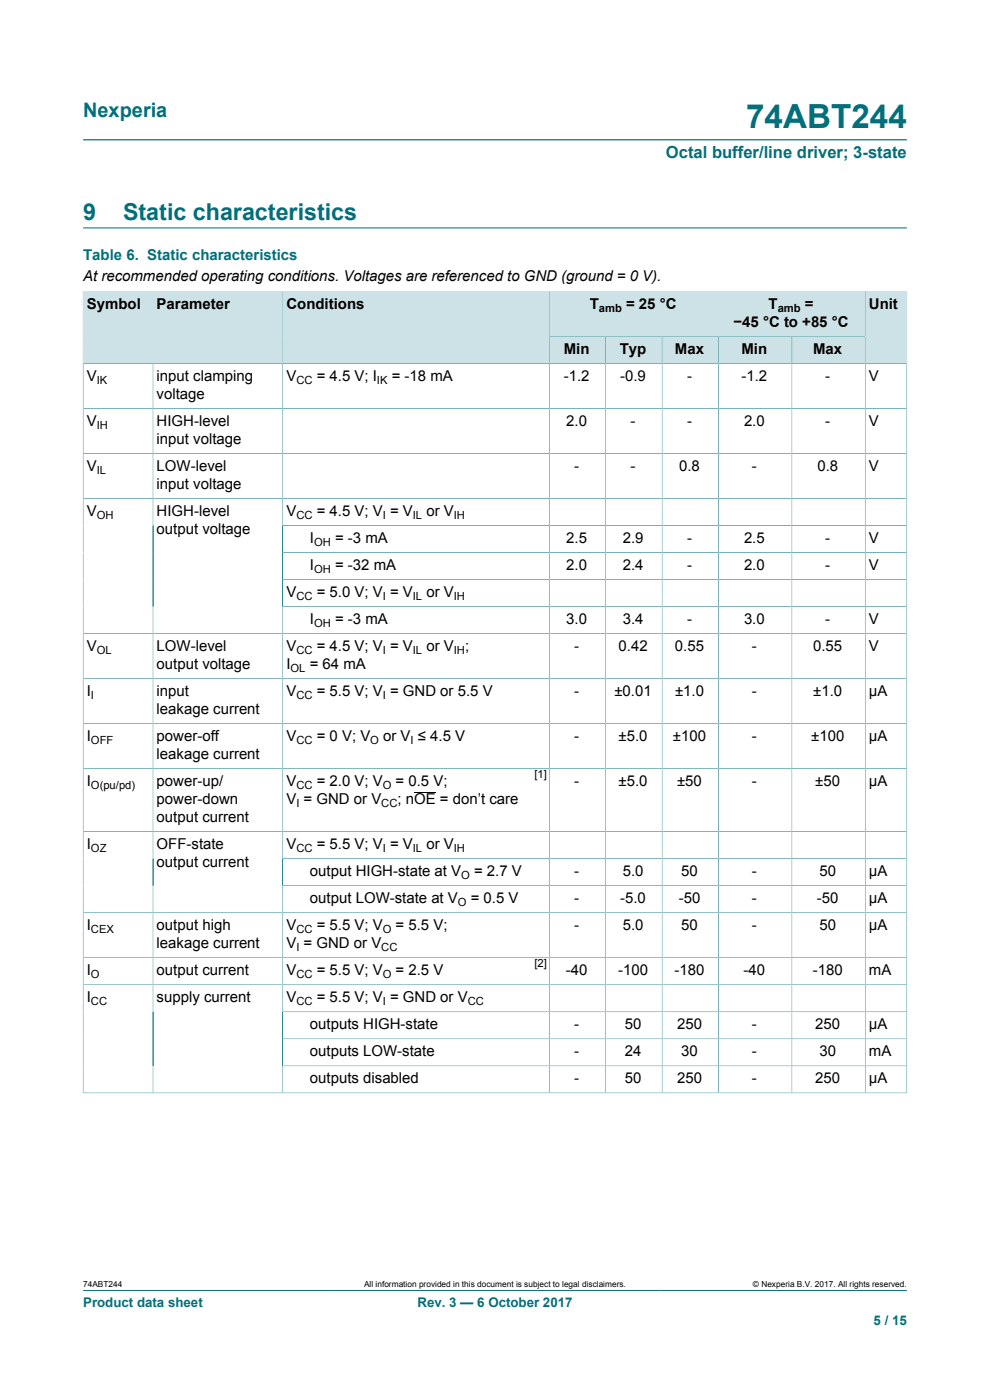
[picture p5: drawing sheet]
<svg xmlns="http://www.w3.org/2000/svg" width="210mm" height="297mm" viewBox="0 0 210 297" stroke-linecap="round" stroke-linejoin="round" font-family="sans-serif">
<defs><g id="words">
<text font-size="7.1" fill="#036f7b" x="158.3" y="27.2">74ABT244</text>
<g font-size="4.9" fill="#036f7b">
<text x="17.6" y="46.6">9</text>
<text x="26.1" y="46.6">Static characteristics</text>
</g>
<text font-size="4.2" fill="#036f7b" x="17.6" y="24.8">Nexperia</text>
<text font-size="3.5" fill="#036f7b" x="141.2" y="33.5">Octal buffer/line driver; 3-state</text>
<text font-size="3.2" fill="#036f7b" x="17.6" y="55.2">Table 6. Static characteristics</text>
<g font-size="3.2">
<text x="17.6" y="59.7">At recommended operating conditions. Voltages are referenced to GND (ground = 0 V).</text>
<text x="18.4" y="65.5">Symbol</text>
<text x="33.2" y="65.5">Parameter</text>
<text x="60.8" y="65.5">Conditions</text>
<text x="125.1" y="65.5">T</text>
<text x="132.8" y="65.5">= 25 °C</text>
<text x="163" y="65.5">T</text>
<text x="170.7" y="65.5">=</text>
<text x="184.3" y="65.5">Unit</text>
<text x="155.6" y="69.3">−45 °C to +85 °C</text>
<text x="119.6" y="75.1">Min</text>
<text x="131.5" y="75.1">Typ</text>
<text x="143.2" y="75.1">Max</text>
<text x="157.3" y="75.1">Min</text>
<text x="172.5" y="75.1">Max</text>
<text x="18.4" y="80.8">V</text>
<text x="33.2" y="80.8">input clamping</text>
<text x="60.8" y="80.8">V</text>
<text x="67.2" y="80.8">= 4.5 V; I</text>
<text x="83.1" y="80.8">= -18 mA</text>
<text x="119.6" y="80.8">-1.2</text>
<text x="131.6" y="80.8">-0.9</text>
<text x="145.7" y="80.8">-</text>
<text x="157.3" y="80.8">-1.2</text>
<text x="175.1" y="80.8">-</text>
<text x="184.3" y="80.8">V</text>
<text x="33.2" y="84.6">voltage</text>
<text x="18.4" y="90.3">V</text>
<text x="33.2" y="90.3">HIGH-level</text>
<text x="33.2" y="94.1">input voltage</text>
<text x="120.1" y="90.3">2.0</text>
<text x="133.8" y="90.3">-</text>
<text x="145.7" y="90.3">-</text>
<text x="157.8" y="90.3">2.0</text>
<text x="175.1" y="90.3">-</text>
<text x="184.3" y="90.3">V</text>
<text x="18.4" y="99.9">V</text>
<text x="33.2" y="99.9">LOW-level</text>
<text x="121.8" y="99.9">-</text>
<text x="133.8" y="99.9">-</text>
<text x="144.1" y="99.9">0.8</text>
<text x="159.5" y="99.9">-</text>
<text x="173.4" y="99.9">0.8</text>
<text x="184.3" y="99.9">V</text>
<text x="33.2" y="103.7">input voltage</text>
<text x="18.4" y="109.4">V</text>
<text x="33.2" y="109.4">HIGH-level</text>
<text x="33.2" y="113.2">output voltage</text>
<text x="60.8" y="109.4">V</text>
<text x="67.2" y="109.4">= 4.5 V; V = V</text>
<text x="90.4" y="109.4">or V</text>
<text x="65.8" y="115.2">I</text>
<text x="71.1" y="115.2">= -3 mA</text>
<text x="120.1" y="115.2">2.5</text>
<text x="132.1" y="115.2">2.9</text>
<text x="145.7" y="115.2">-</text>
<text x="157.8" y="115.2">2.5</text>
<text x="175.1" y="115.2">-</text>
<text x="184.3" y="115.2">V</text>
<text x="65.8" y="120.9">I</text>
<text x="71.1" y="120.9">= -32 mA</text>
<text x="120.1" y="120.9">2.0</text>
<text x="132.1" y="120.9">2.4</text>
<text x="145.7" y="120.9">-</text>
<text x="157.8" y="120.9">2.0</text>
<text x="175.1" y="120.9">-</text>
<text x="184.3" y="120.9">V</text>
<text x="60.8" y="126.6">V</text>
<text x="67.2" y="126.6">= 5.0 V; V = V</text>
<text x="90.4" y="126.6">or V</text>
<text x="65.8" y="132.4">I</text>
<text x="71.1" y="132.4">= -3 mA</text>
<text x="120.1" y="132.4">3.0</text>
<text x="132.1" y="132.4">3.4</text>
<text x="145.7" y="132.4">-</text>
<text x="157.8" y="132.4">3.0</text>
<text x="175.1" y="132.4">-</text>
<text x="184.3" y="132.4">V</text>
<text x="18.4" y="138.1">V</text>
<text x="33.2" y="138.1">LOW-level</text>
<text x="33.2" y="141.9">output voltage</text>
<text x="60.8" y="138.1">V</text>
<text x="60.8" y="141.9">I</text>
<text x="65.7" y="141.9">= 64 mA</text>
<text x="67.2" y="138.1">= 4.5 V; V = V</text>
<text x="90.4" y="138.1">or V</text>
<text x="98.6" y="138.1">;</text>
<text x="121.8" y="138.1">-</text>
<text x="131.2" y="138.1">0.42</text>
<text x="143.2" y="138.1">0.55</text>
<text x="159.5" y="138.1">-</text>
<text x="172.5" y="138.1">0.55</text>
<text x="184.3" y="138.1">V</text>
<text x="18.4" y="147.7">I</text>
<text x="33.2" y="147.7">input</text>
<text x="60.8" y="147.7">V</text>
<text x="67.2" y="147.7">= 5.5 V; V = GND or 5.5 V</text>
<text x="121.8" y="147.7">-</text>
<text x="130.3" y="147.7">±0.01</text>
<text x="143.2" y="147.7">±1.0</text>
<text x="159.5" y="147.7">-</text>
<text x="172.5" y="147.7">±1.0</text>
<text x="184.3" y="147.7">μA</text>
<text x="33.2" y="151.5">leakage current</text>
<text x="18.4" y="157.2">I</text>
<text x="33.2" y="157.2">power-off</text>
<text x="33.2" y="161">leakage current</text>
<text x="60.8" y="157.2">V</text>
<text x="67.2" y="157.2">= 0 V; V</text>
<text x="81.3" y="157.2">or V ≤ 4.5 V</text>
<text x="121.8" y="157.2">-</text>
<text x="131.2" y="157.2">±5.0</text>
<text x="142.7" y="157.2">±100</text>
<text x="159.5" y="157.2">-</text>
<text x="172.1" y="157.2">±100</text>
<text x="184.3" y="157.2">μA</text>
<text x="18.4" y="166.8">I</text>
<text x="33.2" y="166.8">power-up/</text>
<text x="60.8" y="166.8">V</text>
<text x="67.2" y="166.8">= 2.0 V; V</text>
<text x="83.9" y="166.8">= 0.5 V;</text>
<text x="121.8" y="166.8">-</text>
<text x="131.2" y="166.8">±5.0</text>
<text x="143.6" y="166.8">±50</text>
<text x="159.5" y="166.8">-</text>
<text x="172.9" y="166.8">±50</text>
<text x="184.3" y="166.8">μA</text>
<text x="33.2" y="170.6">power-down</text>
<text x="60.8" y="170.6">V = GND or V</text>
<text x="84.3" y="170.6">; nOE = don’t care</text>
<text x="33.2" y="174.4">output current</text>
<text x="18.4" y="180.1">I</text>
<text x="33.2" y="180.1">OFF-state</text>
<text x="33.2" y="183.9">output current</text>
<text x="60.8" y="180.1">V</text>
<text x="65.8" y="185.8">output HIGH-state at V</text>
<text x="67.2" y="180.1">= 5.5 V; V = V</text>
<text x="90.4" y="180.1">or V</text>
<text x="100.6" y="185.8">= 2.7 V</text>
<text x="121.8" y="185.8">-</text>
<text x="132.1" y="185.8">5.0</text>
<text x="144.5" y="185.8">50</text>
<text x="159.5" y="185.8">-</text>
<text x="173.8" y="185.8">50</text>
<text x="184.3" y="185.8">μA</text>
<text x="65.8" y="191.6">output LOW-state at V</text>
<text x="99.9" y="191.6">= 0.5 V</text>
<text x="121.8" y="191.6">-</text>
<text x="131.6" y="191.6">-5.0</text>
<text x="144" y="191.6">-50</text>
<text x="159.5" y="191.6">-</text>
<text x="173.3" y="191.6">-50</text>
<text x="184.3" y="191.6">μA</text>
<text x="18.4" y="197.3">I</text>
<text x="33.2" y="197.3">output high</text>
<text x="60.8" y="197.3">V</text>
<text x="67.2" y="197.3">= 5.5 V; V</text>
<text x="83.9" y="197.3">= 5.5 V;</text>
<text x="121.8" y="197.3">-</text>
<text x="132.1" y="197.3">5.0</text>
<text x="144.5" y="197.3">50</text>
<text x="159.5" y="197.3">-</text>
<text x="173.8" y="197.3">50</text>
<text x="184.3" y="197.3">μA</text>
<text x="33.2" y="201.1">leakage current</text>
<text x="60.8" y="201.1">V = GND or V</text>
<text x="18.4" y="206.9">I</text>
<text x="33.2" y="206.9">output current</text>
<text x="60.8" y="206.9">V</text>
<text x="67.2" y="206.9">= 5.5 V; V</text>
<text x="83.9" y="206.9">= 2.5 V</text>
<text x="120" y="206.9">-40</text>
<text x="131.1" y="206.9">-100</text>
<text x="143.1" y="206.9">-180</text>
<text x="157.7" y="206.9">-40</text>
<text x="172.4" y="206.9">-180</text>
<text x="184.3" y="206.9">mA</text>
<text x="18.4" y="212.6">I</text>
<text x="33.2" y="212.6">supply current</text>
<text x="60.8" y="212.6">V</text>
<text x="67.2" y="212.6">= 5.5 V; V = GND or V</text>
<text x="65.8" y="218.3">outputs HIGH-state</text>
<text x="121.8" y="218.3">-</text>
<text x="132.5" y="218.3">50</text>
<text x="143.6" y="218.3">250</text>
<text x="159.5" y="218.3">-</text>
<text x="172.9" y="218.3">250</text>
<text x="184.3" y="218.3">μA</text>
<text x="65.8" y="224.1">outputs LOW-state</text>
<text x="121.8" y="224.1">-</text>
<text x="132.5" y="224.1">24</text>
<text x="144.5" y="224.1">30</text>
<text x="159.5" y="224.1">-</text>
<text x="173.8" y="224.1">30</text>
<text x="184.3" y="224.1">mA</text>
<text x="65.8" y="229.8">outputs disabled</text>
<text x="121.8" y="229.8">-</text>
<text x="132.5" y="229.8">50</text>
<text x="143.6" y="229.8">250</text>
<text x="159.5" y="229.8">-</text>
<text x="172.9" y="229.8">250</text>
<text x="184.3" y="229.8">μA</text>
</g>
<g font-size="2.8" fill="#036f7b">
<text x="17.6" y="277.3">Product data sheet</text>
<text x="88.5" y="277.3">Rev. 3 — 6 October 2017</text>
<text x="185.3" y="281">5 / 15</text>
</g>
<g font-size="2.4">
<text x="127" y="66.1">amb</text>
<text x="165" y="66.1">amb</text>
<text x="20.5" y="81.4">IK</text>
<text x="62.9" y="81.4">CC</text>
<text x="80" y="81.4">IK</text>
<text x="20.5" y="91">IH</text>
<text x="20.5" y="100.5">IL</text>
<text x="20.5" y="110">OH</text>
<text x="62.9" y="110">CC</text>
<text x="81.2" y="110">I</text>
<text x="87.6" y="110">IL</text>
<text x="96.3" y="110">IH</text>
<text x="66.6" y="115.8">OH</text>
<text x="66.6" y="121.5">OH</text>
<text x="62.9" y="127.3">CC</text>
<text x="81.2" y="127.3">I</text>
<text x="87.6" y="127.3">IL</text>
<text x="96.3" y="127.3">IH</text>
<text x="66.6" y="133">OH</text>
<text x="20.5" y="138.7">OL</text>
<text x="61.6" y="142.5">OL</text>
<text x="62.9" y="138.7">CC</text>
<text x="81.2" y="138.7">I</text>
<text x="87.6" y="138.7">IL</text>
<text x="96.3" y="138.7">IH</text>
<text x="19.3" y="148.3">I</text>
<text x="62.9" y="148.3">CC</text>
<text x="81.2" y="148.3">I</text>
<text x="19.3" y="157.8">OFF</text>
<text x="62.9" y="157.8">CC</text>
<text x="78.6" y="157.8">O</text>
<text x="87.1" y="157.8">I</text>
<text x="19.3" y="167.4">O(pu/pd)</text>
<text x="62.9" y="167.4">CC</text>
<text x="81.2" y="167.4">O</text>
<text x="113.3" y="165.1">[1]</text>
<text x="62.9" y="171.2">I</text>
<text x="80.9" y="171.2">CC</text>
<text x="19.3" y="180.7">OZ</text>
<text x="62.9" y="180.7">CC</text>
<text x="81.2" y="180.7">I</text>
<text x="87.6" y="180.7">IL</text>
<text x="96.3" y="180.7">IH</text>
<text x="97.8" y="186.5">O</text>
<text x="19.3" y="197.9">CEX</text>
<text x="62.9" y="197.9">CC</text>
<text x="81.2" y="197.9">O</text>
<text x="97.1" y="192.2">O</text>
<text x="62.9" y="201.7">I</text>
<text x="80.9" y="201.7">CC</text>
<text x="19.3" y="207.5">O</text>
<text x="62.9" y="207.5">CC</text>
<text x="81.2" y="207.5">O</text>
<text x="113.3" y="205.2">[2]</text>
<text x="19.3" y="213.2">CC</text>
<text x="62.9" y="213.2">CC</text>
<text x="81.2" y="213.2">I</text>
<text x="99.2" y="213.2">CC</text>
</g>
<g font-size="1.8">
<text x="17.6" y="273.1">74ABT244</text>
<text x="77.2" y="273.1">All information provided in this document is subject to legal disclaimers.</text>
<text x="159.7" y="273.1">© Nexperia B.V. 2017. All rights reserved.</text>
</g>
</g></defs>
<path d="M17.6 29.7h174.8M17.6 48.3h174.8M116.5 61.8h35.9v9.6h-35.9zM17.6 273.8h174.8" fill="none" stroke="#036f7b" stroke-width=".21"/>
<path d="M116.6 61.9h35.8v9.4h-35.8z" fill="#cde2e7"/>
<path d="M152.4 61.8h31.1v9.6h-31.1z" fill="none" stroke="#036f7b" stroke-width=".21"/>
<path d="M152.5 61.9h31v9.4h-31z" fill="#cde2e7"/>
<path d="M17.6 61.7v15.4h14.9v-15.3h-14.9" fill="none" stroke="#036f7b" stroke-width=".21"/>
<path d="M17.7 61.9h14.7v15.1h-14.7z" fill="#cde2e7"/>
<path d="M32.5 61.8h27.5v15.3h-27.5z" fill="none" stroke="#036f7b" stroke-width=".21"/>
<path d="M32.5 61.9h27.4v15.1h-27.4z" fill="#cde2e7"/>
<path d="M112.6 61.8h-52.6v15.3h52.6" fill="none" stroke="#036f7b" stroke-width=".21"/>
<path d="M60.1 61.9h52.5v15.1h-52.5z" fill="#cde2e7"/>
<path d="M112.6 61.8h3.9v15.3h-3.9" fill="none" stroke="#036f7b" stroke-width=".21"/>
<g fill="#cde2e7">
<path d="M112.6 61.9h3.8v15.1h-3.8z"/>
<path d="M116.6 71.4h11.8v5.6h-11.8z"/>
</g>
<path d="M116.5 71.4h12v5.7h-12z" fill="none" stroke="#036f7b" stroke-width=".21"/>
<path d="M128.6 71.4h11.8v5.6h-11.8z" fill="#cde2e7"/>
<path d="M128.5 71.4h12v5.7h-12z" fill="none" stroke="#036f7b" stroke-width=".21"/>
<path d="M140.5 71.4h11.9v5.6h-11.9z" fill="#cde2e7"/>
<path d="M140.5 71.4h11.9v5.7h-11.9z" fill="none" stroke="#036f7b" stroke-width=".21"/>
<path d="M152.5 71.4h15.4v5.6h-15.4z" fill="#cde2e7"/>
<path d="M152.4 71.4h15.6v5.7h-15.6z" fill="none" stroke="#036f7b" stroke-width=".21"/>
<path d="M168.1 71.4h15.4v5.6h-15.4z" fill="#cde2e7"/>
<path d="M192.4 61.7v15.4h-24.4v-5.7h15.5M192.4 61.8h-8.9v15.3" fill="none" stroke="#036f7b" stroke-width=".21"/>
<path d="M183.6 61.9h8.7v15.1h-8.7z" fill="#cde2e7"/>
<g fill="none" stroke="#036f7b" stroke-width=".21">
<path d="M32.5 77.1v154.8M60 77.1v154.8M116.5 77.1v154.8M128.5 77.1v154.8M140.5 77.1v154.8M152.4 77.1v154.8M168 77.1v154.8M183.5 77.1v154.8M17.6 86.6h174.8M17.6 96.2h174.8M17.6 105.7h174.8M60 111.5h132.4"/>
<path d="M60 117.2h132.4M60 122.9h132.4M60 128.7h132.4M192.4 134.4h-174.8M17.6 144h174.8M17.6 153.5h174.8M17.6 163.1h174.8M17.6 176.4h174.8M17.6 193.6h174.8M60 182.2h132.4M60 187.9h132.4M17.6 203.2h174.8"/>
<path d="M17.6 208.9h174.8M60 214.6h132.4M60 220.4h132.4M60 226.1h132.4M192.4 231.9v-154.8h-174.8v154.8M192.4 231.9h-174.8"/>
</g>
<path d="M87.9 168.1h4.5" fill="none" stroke="#000" stroke-width=".21"/>
<use href="#words"/>
</svg>
